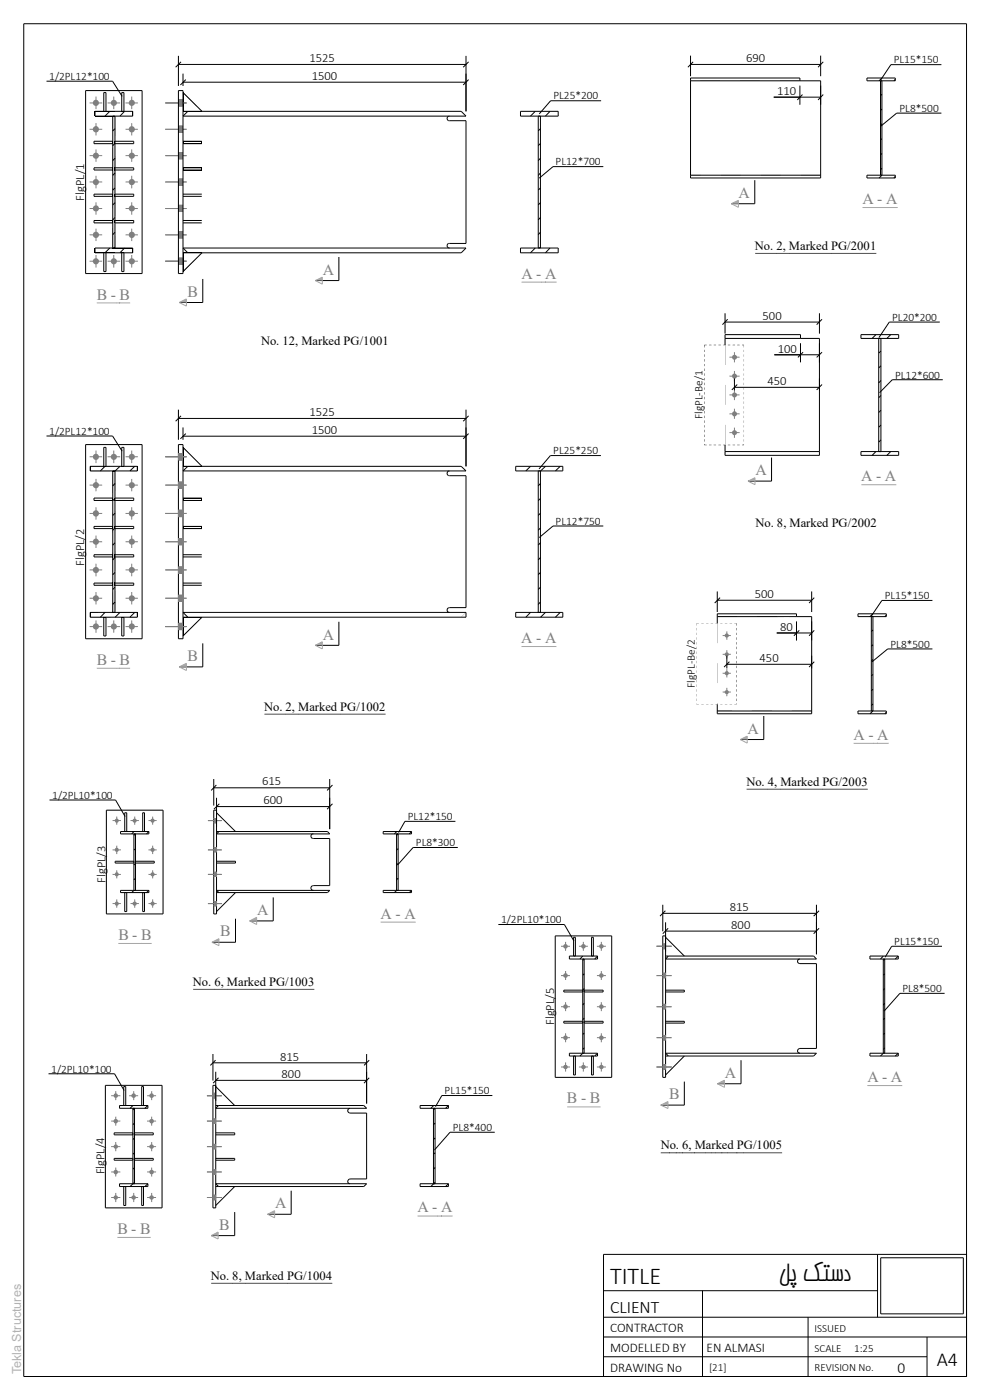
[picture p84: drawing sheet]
<svg xmlns="http://www.w3.org/2000/svg" width="210mm" height="297mm" viewBox="0 0 210 297" stroke-linecap="round" stroke-linejoin="round" font-family="sans-serif">
<defs><g id="words">
<g font-size="5.1">
<text x="129.4" y="272.4">TITLE</text>
<text x="165.1" y="271.7">لپ کتسد</text>
</g>
<text font-size="4.2" x="198.7" y="289.8">A4</text>
<text font-size="3.7" x="129.4" y="278.5">CLIENT</text>
<g font-size="3.3" fill="#7f7f7f">
<text x="156.7" y="42">A</text>
<text x="183" y="43.3">A - A</text>
<text x="68.5" y="58.3">A</text>
<text x="110.6" y="59.1">A - A</text>
<text x="20.5" y="63.5">B - B</text>
<text x="39.8" y="62.9">B</text>
<text x="160.2" y="100.8">A</text>
<text x="182.7" y="102.1">A - A</text>
<text x="68.5" y="135.7">A</text>
<text x="110.6" y="136.4">A - A</text>
<text x="20.5" y="141.1">B - B</text>
<text x="39.8" y="140.2">B</text>
<text x="158.6" y="155.7">A</text>
<text x="181.1" y="156.9">A - A</text>
<text x="54.5" y="194.1">A</text>
<text x="80.7" y="194.9">A - A</text>
<text x="25.1" y="199.4">B - B</text>
<text x="46.7" y="198.7">B</text>
<text x="141.9" y="233.2">B</text>
<text x="153.8" y="228.7">A</text>
<text x="184" y="229.5">A - A</text>
<text x="120.3" y="234.1">B - B</text>
<text x="58.3" y="256.4">A</text>
<text x="88.6" y="257.2">A - A</text>
<text x="24.9" y="261.7">B - B</text>
<text x="46.5" y="260.9">B</text>
</g>
<text font-size="3.3" x="190.4" y="291.3">0</text>
<g font-size="2.8">
<text x="129.4" y="286.8">MODELLED BY</text>
<text x="129.4" y="282.6">CONTRACTOR</text>
<text x="149.9" y="286.8">EN ALMASI</text>
<text x="129.4" y="291">DRAWING No</text>
</g>
<g font-size="2.7">
<text x="65.6" y="13.2">1525</text>
<text x="66.1" y="17">1500</text>
<text x="158.2" y="13.2">690</text>
<text x="164.8" y="20.1">110</text>
<text x="17.8" y="42.5" transform="rotate(-90 17.8 42.5)">FlgPL/1</text>
<text x="160.1" y="53">No. 2, Marked PG/2001</text>
<text x="161.8" y="67.8">500</text>
<text x="55.4" y="73.2">No. 12, Marked PG/1001</text>
<text x="165" y="74.8">100</text>
<text x="162.8" y="81.7">450</text>
<text x="65.6" y="88.3">1525</text>
<text x="66.1" y="92.1">1500</text>
<text x="160.3" y="111.8">No. 8, Marked PG/2002</text>
<text x="17.8" y="120" transform="rotate(-90 17.8 120)">FlgPL/2</text>
<text x="160.1" y="126.9">500</text>
<text x="165.5" y="133.8">80</text>
<text x="161.1" y="140.5">450</text>
<text x="56" y="150.7">No. 2, Marked PG/1002</text>
<text x="55.6" y="166.6">615</text>
<text x="158.3" y="166.7">No. 4, Marked PG/2003</text>
<text x="55.9" y="170.6">600</text>
<text x="22.4" y="187.3" transform="rotate(-90 22.4 187.3)">FlgPL/3</text>
<text x="154.8" y="193.3">815</text>
<text x="155.1" y="197">800</text>
<text x="40.9" y="209.1">No. 6, Marked PG/1003</text>
<text x="117.5" y="217.5" transform="rotate(-90 117.5 217.5)">FlgPL/5</text>
<text x="59.4" y="225">815</text>
<text x="59.7" y="228.7">800</text>
<text x="140.2" y="243.8">No. 6, Marked PG/1005</text>
<text x="22.1" y="249.1" transform="rotate(-90 22.1 249.1)">FlgPL/4</text>
<text x="44.7" y="271.5">No. 8, Marked PG/1004</text>
</g>
<text font-size="2.7" fill="#b2b2b2" x="4.5" y="291.5" transform="rotate(-90 4.5 291.5)">Tekla Structures</text>
<g font-size="2.4">
<text x="10.5" y="16.9">1/2PL12*100</text>
<text x="189.6" y="13.5">PL15*150</text>
<text x="117.4" y="21.1">PL25*200</text>
<text x="190.8" y="23.7">PL8*500</text>
<text x="117.9" y="35.1">PL12*700</text>
<text x="189.2" y="68.1">PL20*200</text>
<text x="189.9" y="80.3">PL12*600</text>
<text x="149" y="88.9" transform="rotate(-90 149 88.9)">FlgPL-Be/1</text>
<text x="10.5" y="92.2">1/2PL12*100</text>
<text x="117.3" y="96.4">PL25*250</text>
<text x="117.9" y="111.3">PL12*750</text>
<text x="187.7" y="127.1">PL15*150</text>
<text x="188.9" y="137.4">PL8*500</text>
<text x="147.4" y="145.9" transform="rotate(-90 147.4 145.9)">FlgPL-Be/2</text>
<text x="11.1" y="169.4">1/2PL10*100</text>
<text x="86.5" y="174">PL12*150</text>
<text x="88.2" y="179.5">PL8*300</text>
<text x="106.3" y="195.8">1/2PL10*100</text>
<text x="189.7" y="200.4">PL15*150</text>
<text x="191.4" y="210.5">PL8*500</text>
<text x="10.9" y="227.5">1/2PL10*100</text>
<text x="94.3" y="232.2">PL15*150</text>
<text x="96.1" y="239.9">PL8*400</text>
</g>
<g font-size="2.3">
<text x="172.8" y="286.7">SCALE</text>
<text x="172.8" y="282.5">ISSUED</text>
<text x="181.2" y="286.7">1:25</text>
<text x="150.4" y="290.9">[21]</text>
<text x="172.8" y="290.9">REVISION No.</text>
</g>
</g></defs>
<g fill="none" stroke="#000" stroke-width=".21">
<path d="M187.1 16.5l-.6 .6M187.1 20l-.3 .3M189.9 16.8l-.3 .3M23.3 23.6l-1 1M24.4 39.9l-.5 .4M24.4 36.7l-.5 .5M24.4 33.6l-.5 .5M24.4 30.4l-.5 .5M24.4 27.3l-.5 .5M26.4 23.6l-1 1M38.8 36.1h4M39.8 23.6h-1v-4l4 4"/>
<path d="M39.8 23.6h3M42.8 35.6h-4M95.3 24.6l-.4 .3v.4l.2 .3h3.7v26h-3.7l-.2 .3v.4l.4 .3M113.5 23.6l-1 1M114.6 39.9l-.4 .4M114.6 36.7l-.4 .5M114.6 33.6l-.4 .5M114.6 30.4l-.4 .5M114.6 27.3l-.4 .5M116.7 23.6l-1 1M187.1 37.2l-.6 .6M187.1 35.7l-.3 .3"/>
<path d="M187.1 32.6l-.3 .3M187.1 29.4l-.3 .3M187.1 26.2l-.3 .4M187.1 23.1l-.3 .3M189.9 37.4l-.3 .4M23.3 52.6l-1 1M24.4 52.4l-.2 .2M24.4 49.3l-.5 .5M24.4 46.1l-.5 .5M24.4 43l-.5 .5M26.4 52.6l-1 1M113.5 52.6l-1 1"/>
<path d="M114.6 52.4l-.2 .2M114.6 49.3l-.4 .5M114.6 46.1l-.4 .5M114.6 43l-.4 .5M116.7 52.6l-1 1M185.8 71l-.8 .8M186.9 77.6l-.5 .5M186.9 74.5l-.5 .4M188.9 71l-.8 .8M22.3 98.9l-1 1M25.4 98.9l-1 1M28.6 98.9l-1 1"/>
<path d="M112.5 98.9l-1 1M115.7 98.9l-1 1M118.8 98.9l-1 1M185.8 95.8l-.8 .8M186.9 93.3l-.5 .5M186.9 90.2l-.5 .4M186.9 87l-.5 .5M186.9 83.9l-.5 .5M186.9 80.7l-.5 .5M188.9 95.8l-.8 .8M24.4 118.3l-.5 .5M24.4 115.1l-.5 .6"/>
<path d="M24.4 112l-.5 .5M24.4 108.9l-.5 .4M24.4 105.7l-.5 .5M24.4 102.6l-.5 .5M114.6 118.3l-.4 .5M114.6 115.1l-.4 .6M114.6 112l-.4 .5M114.6 108.9l-.4 .4M114.6 105.7l-.4 .5M114.6 102.6l-.4 .5M22.3 129.9l-1 1M24.4 127.7l-.5 .5"/>
<path d="M24.4 124.6l-.5 .4M24.4 121.5l-.5 .4M25.4 129.9l-1 1M28.6 129.9l-1 1M112.5 129.9l-1 1M114.6 127.7l-.4 .5M114.6 124.6l-.4 .4M114.6 121.5l-.4 .4M115.7 129.9l-1 1M118.8 129.9l-1 1M185.2 139.9l-.4 .3M185.2 136.8l-.4 .3"/>
<path d="M185.2 133.6l-.4 .4M185.2 130.2l-.7 .6M188 130.5l-.3 .3M185.2 150.8l-.7 .6M185.2 149.3l-.4 .4M185.2 146.2l-.4 .4M185.2 143.1l-.4 .3M188 151.1l-.3 .3M28.4 176.4l-.5 .5M28.7 176.9l-.3 .3M31.6 176.4l-.5 .5M84.2 176.4l-.5 .5"/>
<path d="M84.5 176.9l-.4 .3M87.3 176.4l-.5 .5M28.4 188.9l-.5 .5M28.7 186.3l-.3 .3M28.7 183.2l-.3 .3M28.7 180l-.3 .3M31.6 188.9l-.5 .5M84.2 188.9l-.5 .5M84.5 186.3l-.4 .3M84.5 183.2l-.4 .3M84.5 180l-.4 .3M87.3 188.9l-.5 .5"/>
<path d="M123.6 202.8l-.6 .7M123.9 206.6l-.3 .3M123.9 203.5l-.3 .2M123.9 219.2l-.3 .3M123.9 216l-.3 .3M123.9 212.8l-.3 .4M123.9 209.7l-.3 .4M126.7 202.8l-.5 .7M187.4 202.8l-.6 .7M187.7 219.2l-.3 .3M187.7 216l-.3 .3M187.7 212.8l-.3 .4"/>
<path d="M187.7 209.7l-.3 .4M187.7 206.6l-.3 .3M187.7 203.5l-.3 .2M190.5 202.8l-.6 .7M28.2 234.5l-.6 .6M28.5 238.2l-.3 .4M28.5 235.1l-.3 .4M31.4 234.5l-.7 .6M92 234.5l-.6 .6M92.3 238.2l-.4 .4M92.3 235.1l-.4 .4M95.1 234.5l-.6 .6"/>
<path d="M123.6 223.4l-.6 .6M123.9 222.3l-.3 .3M126.7 223.4l-.5 .6M187.4 223.4l-.6 .6M187.7 222.3l-.3 .3M190.5 223.4l-.6 .6M28.5 250.8l-.9 .9M28.5 247.7l-.3 .3M28.5 244.6l-.3 .3M28.5 241.4l-.3 .3M31.4 251.1l-.7 .6M92.3 250.8l-.9 .9"/>
<path d="M92.3 247.7l-.4 .3M92.3 244.6l-.4 .3M92.3 241.4l-.4 .3M95.1 251.1l-.6 .6"/>
</g>
<path d="M38.8 35.6l.1 .5zM42.8 35.6v.5z" fill="#000"/>
<g fill="none" stroke="#7f7f7f" stroke-width=".21">
<path d="M35.1 21.8h4.5M35.1 27.4h4.5M35.1 33h4.5M35.1 38.6h4.5M37.8 22.5h1M37.8 21.2h1M37.8 28.1h1M37.8 26.8h1M37.8 33.7h1M37.8 32.4h1M37.8 39.3h1M37.8 38h1"/>
<path d="M35.1 44.2h4.5M35.1 49.8h4.5M35.1 55.4h4.5M37.8 44.9h1M37.8 43.6h1M37.8 50.5h1M37.8 49.1h1M37.8 56.1h1M37.8 54.8h1"/>
</g>
<g fill="#7f7f7f">
<path d="M37.8 21.2h1v1.3h-1z"/>
<path d="M37.8 26.8h1v1.3h-1z"/>
<path d="M37.8 32.4h1v1.3h-1z"/>
<path d="M37.8 38h1v1.3h-1z"/>
<path d="M37.8 43.6h1v1.3h-1z"/>
<path d="M37.8 49.1h1v1.4h-1z"/>
<path d="M37.8 54.8h1v1.3h-1z"/>
</g>
<path d="M38.8 19.6v4M38.8 23.6h4M39.8 23.6h58l1 1h-60z" fill="none" stroke="#000" stroke-width=".21"/>
<path d="M38.8 19.6l3 3z" fill="#000"/>
<path d="M35.1 21.8h4.5M37.8 22.5h1M37.8 21.2h1M35.1 55.4h4.5M37.8 56.1h1M37.8 54.8h1" fill="none" stroke="#7f7f7f" stroke-width=".21"/>
<g fill="#7f7f7f">
<path d="M37.8 21.2h1v1.3h-1z"/>
<path d="M37.8 54.8h1v1.3h-1z"/>
</g>
<g fill="none" stroke="#000" stroke-width=".21">
<path d="M37.8 19.2h1v38.8h-1zM38.8 30.5h4M38.8 30h4M38.8 53.6h59l1-1h-60l1 1M38.8 46.8h4M38.8 47.3h4M38.8 41.2h4M38.8 41.7h4M42.8 53.6l-4 4M38.8 99.9l1-1h58l1 1zM109.4 98.9h10v1h-10zM114.2 99.9v30"/>
<path d="M114.6 99.9v30M38.8 106.2h4M38.8 105.7h4M38.8 129.9h60v1h-59zM109.4 129.9h10v1h-10z"/>
</g>
<path d="M38.8 30l.1 .5zM42.8 30v.5zM41.8 54.6l-2.9 3.1zM38.8 105.7l.1 .5zM42.8 105.7v.5zM97.8 130.9l1-1z" fill="#000"/>
<path d="M35.1 96.9h4.5M37.8 97.6h1M37.8 96.3h1M35.1 132.9h4.5M37.8 133.6h1M37.8 132.2h1" fill="none" stroke="#7f7f7f" stroke-width=".21"/>
<g fill="#7f7f7f">
<path d="M37.8 96.3h1v1.3h-1z"/>
<path d="M37.8 132.2h1v1.4h-1z"/>
</g>
<g fill="none" stroke="#000" stroke-width=".21">
<path d="M37.8 94.3h1v41.2h-1zM38.8 94.9l4 4M38.8 98.9h1M38.8 98.9h4M95.3 99.9a.51 .51 0 0 0-.5 .5 .51 .51 0 0 0 .5 .5h3.5v28h-3.5a.51 .51 0 0 0-.5 .5 .51 .51 0 0 0 .5 .5M38.8 105.7h4M38.8 106.1h4M38.8 117.7h4M38.8 118.1h4M38.8 112.1l4 .1M38.8 111.7h4M38.8 130.9h4l-4 4"/>
<path d="M38.8 123.7h4M38.8 124.2h4"/>
</g>
<path d="M38.8 95l3 2.9zM38.8 111.7l.1 .4zM38.8 105.7l.1 .5zM42.8 111.7v.4zM42.8 105.7v.5zM38.8 134.9l3-3z" fill="#000"/>
<g fill="none" stroke="#7f7f7f" stroke-width=".21">
<path d="M35.1 96.9h4.5M37.8 97.6h1M37.8 96.3h1M35.1 102.9h4.5M35.1 108.9h4.5M35.1 114.9h4.5M37.8 103.6h1M37.8 102.3h1M37.8 109.6h1M37.8 108.2h1M37.8 115.6h1M37.8 114.3h1"/>
<path d="M35.1 120.9h4.5M35.1 126.9h4.5M35.1 132.9h4.5M37.8 121.6h1M37.8 120.3h1M37.8 127.6h1M37.8 126.3h1M37.8 133.6h1M37.8 132.2h1"/>
</g>
<g fill="#7f7f7f">
<path d="M37.8 96.3h1v1.3h-1z"/>
<path d="M37.8 102.3h1v1.3h-1z"/>
<path d="M37.8 108.2h1v1.4h-1z"/>
<path d="M37.8 114.3h1v1.3h-1z"/>
<path d="M37.8 120.3h1v1.3h-1z"/>
<path d="M37.8 126.3h1v1.3h-1z"/>
<path d="M37.8 132.2h1v1.4h-1z"/>
</g>
<path d="M110.4 23.6h8v1h-8zM114.2 24.6v28M114.6 24.6v28M110.4 52.6h8v1h-8zM23.9 105.7h-4v.5h4" fill="none" stroke="#000" stroke-width=".21"/>
<path d="M23.9 105.7l.1 .5z" fill="#000"/>
<circle cx="28" cy="96.9" r=".65" fill="#7f7f7f"/>
<path d="M26.6 96.9h2.7M27.9 95.6v2.7" fill="none" stroke="#7f7f7f" stroke-width=".21"/>
<circle cx="28" cy="102.9" r=".65" fill="#7f7f7f"/>
<path d="M26.6 102.9h2.7M27.9 101.6v2.6" fill="none" stroke="#7f7f7f" stroke-width=".21"/>
<circle cx="28" cy="108.9" r=".66" fill="#7f7f7f"/>
<path d="M26.6 108.9h2.7M27.9 107.6v2.6" fill="none" stroke="#7f7f7f" stroke-width=".21"/>
<circle cx="28" cy="114.9" r=".65" fill="#7f7f7f"/>
<path d="M26.6 114.9h2.7M27.9 113.6v2.6" fill="none" stroke="#7f7f7f" stroke-width=".21"/>
<circle cx="28" cy="120.9" r=".65" fill="#7f7f7f"/>
<path d="M27.9 119.6v2.7M26.6 120.9h2.7" fill="none" stroke="#7f7f7f" stroke-width=".21"/>
<circle cx="28" cy="126.9" r=".65" fill="#7f7f7f"/>
<path d="M26.6 126.9h2.7M27.9 125.6v2.6" fill="none" stroke="#7f7f7f" stroke-width=".21"/>
<circle cx="28" cy="132.9" r=".65" fill="#7f7f7f"/>
<path d="M26.6 132.9h2.7M27.9 131.6v2.6" fill="none" stroke="#7f7f7f" stroke-width=".21"/>
<circle cx="20.3" cy="96.9" r=".66" fill="#7f7f7f"/>
<path d="M19 96.9h2.7M20.4 95.6v2.7" fill="none" stroke="#7f7f7f" stroke-width=".21"/>
<circle cx="20.3" cy="102.9" r=".66" fill="#7f7f7f"/>
<path d="M19 102.9h2.7M20.4 101.6v2.6" fill="none" stroke="#7f7f7f" stroke-width=".21"/>
<circle cx="20.4" cy="108.9" r=".67" fill="#7f7f7f"/>
<path d="M19 108.9h2.7M20.4 107.6v2.6" fill="none" stroke="#7f7f7f" stroke-width=".21"/>
<circle cx="20.3" cy="114.9" r=".66" fill="#7f7f7f"/>
<path d="M19 114.9h2.7M20.4 113.6v2.6" fill="none" stroke="#7f7f7f" stroke-width=".21"/>
<circle cx="20.3" cy="120.9" r=".66" fill="#7f7f7f"/>
<path d="M20.4 119.6v2.7M19 120.9h2.7" fill="none" stroke="#7f7f7f" stroke-width=".21"/>
<circle cx="20.3" cy="126.9" r=".66" fill="#7f7f7f"/>
<path d="M19 126.9h2.7M20.4 125.6v2.6" fill="none" stroke="#7f7f7f" stroke-width=".21"/>
<circle cx="20.3" cy="132.9" r=".66" fill="#7f7f7f"/>
<path d="M19 132.9h2.7M20.4 131.6v2.6" fill="none" stroke="#7f7f7f" stroke-width=".21"/>
<g fill="#000">
<path d="M19.1 98.9l.1 1zM25.8 98.9h.5zM29.1 98.9l.1 1zM24.3 105.7l.1 .5zM24.3 111.7l.1 .4zM19.1 129.9l.1 1zM22 130.9h.5zM23.9 123.7l.1 .5zM24.3 123.7l.1 .5zM29.1 129.9l.1 1z"/>
<path d="M19.1 98.9h4.3zM27.6 98.9h1.5z"/>
<path d="M19.1 99.9h4.3zM27.6 99.9h1.5z"/>
<path d="M19.1 130.9h4.3zM27.6 130.9h1.5z"/>
<path d="M24.9 129.9l4.2 .1zM19.1 129.9l1.6 .1z"/>
</g>
<path d="M19.1 98.9h10v1h-10zM25.8 98.9v-4h.5v4M24.4 105.7h4v.5h-4M24.4 111.7h4v.4h-4M19.1 129.9h10v1h-10zM22 130.9v4h.5v-4M23.9 123.7h-4v.5h4M24.4 123.7h4v.5h-4" fill="none" stroke="#000" stroke-width=".21"/>
<circle cx="24.1" cy="96.9" r=".65" fill="#7f7f7f"/>
<path d="M22.8 96.9h2.7M24.1 95.6v2.7" fill="none" stroke="#7f7f7f" stroke-width=".21"/>
<circle cx="24.1" cy="132.9" r=".65" fill="#7f7f7f"/>
<path d="M22.8 132.9h2.7M24.1 131.6v2.6" fill="none" stroke="#7f7f7f" stroke-width=".21"/>
<g fill="none" stroke="#000" stroke-width=".21">
<path d="M18.2 19.2h11.9v38.8h-11.9zM20.2 23.6h8v1h-8zM20.2 23.6h4.2M20.2 24.6h4.2M23.9 30h-4v.5h4M23.9 35.6h-4v.5h4M20.2 52.6h8v1h-8zM23.9 52.6h4.3M24.4 41.2h4v.5h-4M18.2 94.3h11.9v41.2h-11.9zM22 98.9v-4h.5v4M23.9 99.9h.5v30h-.5z"/>
<path d="M23.9 111.7h-4v.4h4M23.9 117.7h-4v.4h4M24.4 117.7h4v.4h-4M25.8 130.9v4h.5v-4"/>
</g>
<g fill="#000">
<path d="M20.1 23.6l.1 1zM23.9 35.6l.1 .5zM23.9 30l.1 .5zM28.1 23.6l.1 1zM20.1 52.6l.1 1zM24.3 41.2l.1 .5zM28.1 52.6l.1 1zM22 98.9h.5zM23.9 99.9h.5zM23.9 117.7l.1 .4zM23.9 111.7l.1 .4zM24.3 117.7l.1 .4z"/>
<path d="M23.9 129.9l.5 .1zM25.8 130.9h.5z"/>
<path d="M24.4 99.9v4.2zM24.4 108.4v4.2zM24.4 116.8v4.3zM24.4 125.3v4.2z"/>
<path d="M23.9 125.7v4.2zM23.9 117.2v4.3zM23.9 108.8v4.2zM23.9 100.3v4.2z"/>
</g>
<circle cx="28" cy="21.8" r=".65" fill="#7f7f7f"/>
<path d="M26.6 21.8h2.7M27.9 20.5v2.7" fill="none" stroke="#7f7f7f" stroke-width=".21"/>
<circle cx="28" cy="27.4" r=".66" fill="#7f7f7f"/>
<path d="M26.6 27.4h2.7M27.9 26.1v2.6" fill="none" stroke="#7f7f7f" stroke-width=".21"/>
<circle cx="28" cy="33" r=".65" fill="#7f7f7f"/>
<path d="M26.6 33h2.7M27.9 31.7v2.6" fill="none" stroke="#7f7f7f" stroke-width=".21"/>
<circle cx="28" cy="38.6" r=".65" fill="#7f7f7f"/>
<path d="M26.6 38.6h2.7M27.9 37.3v2.7" fill="none" stroke="#7f7f7f" stroke-width=".21"/>
<circle cx="28" cy="44.2" r=".65" fill="#7f7f7f"/>
<path d="M26.6 44.2h2.7M27.9 42.9v2.6" fill="none" stroke="#7f7f7f" stroke-width=".21"/>
<circle cx="28" cy="49.8" r=".66" fill="#7f7f7f"/>
<path d="M26.6 49.8h2.7M27.9 48.5v2.6" fill="none" stroke="#7f7f7f" stroke-width=".21"/>
<circle cx="28" cy="55.4" r=".65" fill="#7f7f7f"/>
<path d="M26.6 55.4h2.7M27.9 54.1v2.7" fill="none" stroke="#7f7f7f" stroke-width=".21"/>
<circle cx="20.3" cy="21.8" r=".66" fill="#7f7f7f"/>
<path d="M19 21.8h2.7M20.4 20.5v2.7" fill="none" stroke="#7f7f7f" stroke-width=".21"/>
<circle cx="20.4" cy="27.4" r=".67" fill="#7f7f7f"/>
<path d="M19 27.4h2.7M20.4 26.1v2.6" fill="none" stroke="#7f7f7f" stroke-width=".21"/>
<circle cx="20.3" cy="33" r=".66" fill="#7f7f7f"/>
<path d="M19 33h2.7M20.4 31.7v2.6" fill="none" stroke="#7f7f7f" stroke-width=".21"/>
<circle cx="20.3" cy="38.6" r=".66" fill="#7f7f7f"/>
<path d="M19 38.6h2.7M20.4 37.3v2.7" fill="none" stroke="#7f7f7f" stroke-width=".21"/>
<circle cx="20.3" cy="44.2" r=".66" fill="#7f7f7f"/>
<path d="M19 44.2h2.7M20.4 42.9v2.6" fill="none" stroke="#7f7f7f" stroke-width=".21"/>
<circle cx="20.4" cy="49.8" r=".67" fill="#7f7f7f"/>
<path d="M19 49.8h2.7M20.4 48.5v2.6" fill="none" stroke="#7f7f7f" stroke-width=".21"/>
<circle cx="20.3" cy="55.4" r=".66" fill="#7f7f7f"/>
<path d="M19 55.4h2.7M20.4 54.1v2.7" fill="none" stroke="#7f7f7f" stroke-width=".21"/>
<path d="M22 23.6v-4h.5v4M23.9 24.6h.5v28h-.5zM24.4 30h4v.5h-4M24.4 35.6h4v.5h-4M23.9 41.2h-4v.5h4M25.8 53.6v4h.5v-4" fill="none" stroke="#000" stroke-width=".21"/>
<g fill="#000">
<path d="M22 23.6l.5 .1zM23.9 24.6h.5zM24.3 30l.1 .5zM24.3 35.6l.1 .5zM23.9 41.2l.1 .5zM23.9 52.6l.5 .1zM25.8 53.6h.5z"/>
<path d="M24.4 24.6v4.3zM24.4 33.1v4.2zM24.4 41.6v4.2zM24.4 50v2.6z"/>
<path d="M23.9 48.4v4.2zM23.9 39.9v4.3zM23.9 31.5v4.2zM23.9 24.6v2.6z"/>
</g>
<circle cx="24.1" cy="21.8" r=".65" fill="#7f7f7f"/>
<path d="M22.8 21.8h2.7M24.1 20.5v2.7" fill="none" stroke="#7f7f7f" stroke-width=".21"/>
<circle cx="24.1" cy="55.4" r=".65" fill="#7f7f7f"/>
<path d="M22.8 55.4h2.7M24.1 54.1v2.7" fill="none" stroke="#7f7f7f" stroke-width=".21"/>
<path d="M25.8 23.6v-4h.5v4M22 53.6v4h.5v-4M23.9 46.8h-4v.5h4M24.4 46.8h4v.5h-4M153.8 71.8v1.4M169.8 71.8h4v24.8h-20v-2.2M153.8 95.8h20" fill="none" stroke="#000" stroke-width=".21"/>
<g fill="#000">
<path d="M25.8 23.6l.5 .1zM22 53.6h.5zM23.9 46.8l.1 .5zM24.3 46.8l.1 .5z"/>
<path d="M149.4 73.1l.5 .1zM150.4 73.1l.5 .1zM151.4 73.1l.5 .1zM152.4 73.1l.5 .1zM153.4 73.1l.5 .1zM154.4 73.1l.5 .1zM155.4 73.1l.5 .1zM156.4 73.1l.5 .1zM157.4 73.1l.4 .1z"/>
<path d="M149.4 73.2v.5zM149.4 74.2v.5zM149.4 75.2v.5zM149.4 76.2v.5zM149.4 77.2v.5zM149.4 78.2v.5zM149.4 79.2v.5zM149.4 80.2v.5zM149.4 81.2v.5zM149.4 82.2v.5zM149.4 83.2v.5zM149.4 84.2v.5zM149.4 85.2v.5zM149.4 86.2v.5zM149.4 87.2v.5zM149.4 88.2v.5zM149.4 89.2v.5zM149.4 90.2v.5zM149.4 91.2v.5zM149.4 92.2v.5zM149.4 93.2v.5zM149.4 94.2v.2z"/>
<path d="M153.8 71.8h4.2zM162.3 71.8h4.2z"/>
<path d="M153.8 73.2v4.2zM153.8 81.7v4.2zM153.8 90.1v4.3z"/>
<path d="M157.8 73.2v.5zM157.8 74.2v.5zM157.8 75.2v.5zM157.8 76.2v.5zM157.8 77.2v.5zM157.8 78.2v.5zM157.8 79.2v.5zM157.8 80.2v.5zM157.8 81.2v.5zM157.8 82.2v.5zM157.8 83.2v.5zM157.8 84.2v.5zM157.8 85.2v.5zM157.8 86.2v.5zM157.8 87.2v.5zM157.8 88.2v.5zM157.8 89.2v.5zM157.8 90.2v.5zM157.8 91.2v.5zM157.8 92.2v.5zM157.8 93.2v.5zM157.8 94.2v.2z"/>
<path d="M149.4 94.4h.5zM150.4 94.4h.5zM151.4 94.4h.5zM152.4 94.4h.5zM153.4 94.4h.5zM154.4 94.4h.5zM155.4 94.4h.5zM156.4 94.4h.5zM157.4 94.4h.4z"/>
<path d="M169.6 95.8h4.2zM161.1 95.8h4.3zM153.8 95.8h3.1z"/>
</g>
<circle cx="155.8" cy="75.8" r=".52" fill="#7f7f7f"/>
<path d="M154.7 75.8h2.2M155.8 74.7v2.2" fill="none" stroke="#7f7f7f" stroke-width=".21"/>
<circle cx="155.8" cy="79.8" r=".53" fill="#7f7f7f"/>
<path d="M154.7 79.8h2.2M155.8 78.7v2.2" fill="none" stroke="#7f7f7f" stroke-width=".21"/>
<circle cx="155.8" cy="83.8" r=".52" fill="#7f7f7f"/>
<path d="M154.7 83.8h2.2M155.8 82.7v2.2" fill="none" stroke="#7f7f7f" stroke-width=".21"/>
<circle cx="155.8" cy="87.8" r=".53" fill="#7f7f7f"/>
<path d="M154.7 87.8h2.2M155.8 86.7v2.2" fill="none" stroke="#7f7f7f" stroke-width=".21"/>
<circle cx="155.8" cy="91.8" r=".52" fill="#7f7f7f"/>
<path d="M154.7 91.8h2.2M155.8 90.7v2.2M44.1 174.1h2.9M45.3 173.6h.6M45.3 174.5h.6M44.1 191.7h2.9M45.3 191.3h.6M45.3 192.1h.6" fill="none" stroke="#7f7f7f" stroke-width=".21"/>
<path d="M153.8 71h16v.8h-16zM45.3 171.9h.6v22h-.6zM45.9 176.9l.5-.5h23.1l.4 .5zM66.3 176.9l-.4 .5 .4 .4 3.6 .1v10h-3.4a.51 .51 0 0 0-.6 .5 .51 .51 0 0 0 .6 .5M45.9 189.4h23.6l.4-.5h-24l.5 .5M50 189.4l-4.1 4" fill="none" stroke="#000" stroke-width=".21"/>
<g fill="#7f7f7f">
<path d="M45.3 191.3h.6v.8h-.6z"/>
<path d="M45.3 173.6h.6v.9h-.6z"/>
</g>
<path d="M45.9 176.4h.5M45.9 172.4l4.1 4M45.9 182.7h4.1v.4h-4.1" fill="none" stroke="#000" stroke-width=".21"/>
<path d="M44.1 174.1h2.9M45.3 179.8h.6M45.3 173.6h.6M45.3 174.5h.6M44.1 191.7h2.9M44.1 185.5h2.9M44.1 180.3h2.9M45.3 191.3h.6M45.3 192.1h.6M45.3 185h.6M45.3 185.9h.6M45.3 180.7h.6" fill="none" stroke="#7f7f7f" stroke-width=".21"/>
<g fill="#7f7f7f">
<path d="M45.3 191.3h.6v.8h-.6z"/>
<path d="M45.3 185h.6v.9h-.6z"/>
<path d="M45.3 179.8h.6v.9h-.6z"/>
<path d="M45.3 173.6h.6v.9h-.6z"/>
</g>
<path d="M22.6 171.9h12v22h-12zM25.6 176.4h6v.5h-6zM26.5 176.4v-4h.4v4M28.4 176.9v12M28.7 176.9v12M30.3 176.4v-4h.3v4M25.6 188.9h6v.5h-6zM26.5 189.4v4h.4v-4M28.4 182.7h-4v.4h4M28.7 182.7h4v.4h-4M30.3 189.4v4h.3v-4" fill="none" stroke="#000" stroke-width=".21"/>
<circle cx="24.8" cy="191.7" r=".44" fill="#7f7f7f"/>
<path d="M23.9 191.7h1.8M24.8 190.8v1.8" fill="none" stroke="#7f7f7f" stroke-width=".21"/>
<circle cx="24.8" cy="185.5" r=".43" fill="#7f7f7f"/>
<path d="M23.9 185.5h1.8M24.8 184.6v1.7" fill="none" stroke="#7f7f7f" stroke-width=".21"/>
<circle cx="24.8" cy="180.3" r=".43" fill="#7f7f7f"/>
<path d="M24.8 179.4v1.8M23.9 180.3h1.8" fill="none" stroke="#7f7f7f" stroke-width=".21"/>
<circle cx="24.8" cy="174.1" r=".43" fill="#7f7f7f"/>
<path d="M23.9 174.1h1.8M24.8 173.2v1.8" fill="none" stroke="#7f7f7f" stroke-width=".21"/>
<circle cx="32.4" cy="191.7" r=".44" fill="#7f7f7f"/>
<path d="M31.5 191.7h1.7M32.4 190.8v1.8" fill="none" stroke="#7f7f7f" stroke-width=".21"/>
<circle cx="32.4" cy="185.5" r=".44" fill="#7f7f7f"/>
<path d="M31.5 185.5h1.7M32.4 184.6v1.7" fill="none" stroke="#7f7f7f" stroke-width=".21"/>
<circle cx="32.4" cy="180.3" r=".44" fill="#7f7f7f"/>
<path d="M32.4 179.4v1.8M31.5 180.3h1.7" fill="none" stroke="#7f7f7f" stroke-width=".21"/>
<circle cx="32.4" cy="174.1" r=".44" fill="#7f7f7f"/>
<path d="M31.5 174.1h1.7M32.4 173.2v1.8" fill="none" stroke="#7f7f7f" stroke-width=".21"/>
<circle cx="28.6" cy="191.7" r=".44" fill="#7f7f7f"/>
<path d="M27.7 191.7h1.8M28.6 190.8v1.8" fill="none" stroke="#7f7f7f" stroke-width=".21"/>
<circle cx="28.6" cy="174.1" r=".44" fill="#7f7f7f"/>
<path d="M27.7 174.1h1.8M28.6 173.2v1.8" fill="none" stroke="#7f7f7f" stroke-width=".21"/>
<path d="M152.1 130.8h20.1v20.6h-20.1v-2M169 130.8v-.6h-16.9v2M152.1 150.8h20.1" fill="none" stroke="#000" stroke-width=".21"/>
<g fill="#000">
<path d="M152.1 130.8h4.3zM160.6 130.8h4.2z"/>
<path d="M152.1 132.2l.1 4.2zM152.1 140.7l.1 4.2zM152.1 149.1l.1 .3z"/>
<path d="M167.9 150.8h4.3zM159.5 150.8h4.2zM152.1 150.8h3.1z"/>
</g>
<circle cx="154.2" cy="134.8" r=".45" fill="#7f7f7f"/>
<path d="M153.3 134.8h1.7M154.2 133.9v1.8" fill="none" stroke="#7f7f7f" stroke-width=".21"/>
<circle cx="154.2" cy="138.8" r=".44" fill="#7f7f7f"/>
<path d="M153.3 138.8h1.7M154.2 137.9v1.8" fill="none" stroke="#7f7f7f" stroke-width=".21"/>
<circle cx="154.2" cy="142.8" r=".45" fill="#7f7f7f"/>
<path d="M153.3 142.8h1.7M154.2 141.9v1.8" fill="none" stroke="#7f7f7f" stroke-width=".21"/>
<circle cx="154.2" cy="146.8" r=".44" fill="#7f7f7f"/>
<path d="M153.3 146.8h1.7M154.2 145.9v1.8M43.9 232.4h3.1M45.2 231.9h.6M45.2 232.9h.6M43.9 254h3.1M45.2 253.6h.6M45.2 254.5h.6" fill="none" stroke="#7f7f7f" stroke-width=".21"/>
<g fill="#000">
<path d="M147.8 132.2h.5zM148.8 132.2h.5zM149.8 132.2h.5zM150.7 132.2h.6zM151.8 132.2h.5zM152.8 132.2h.4zM153.8 132.2h.5zM154.8 132.2h.5zM155.7 132.2h.5z"/>
<path d="M147.7 132.2l.1 .5zM147.7 133.2l.1 .5zM147.7 134.2l.1 .5zM147.7 135.2l.1 .5zM147.7 136.2l.1 .5zM147.7 137.2l.1 .5zM147.7 138.2l.1 .5zM147.7 139.2l.1 .5zM147.7 140.2l.1 .5zM147.7 141.2l.1 .5zM147.7 142.2l.1 .5zM147.7 143.2l.1 .5zM147.7 144.2l.1 .5zM147.7 145.2l.1 .5zM147.7 146.2l.1 .5zM147.7 147.2l.1 .5zM147.7 148.2l.1 .5zM147.7 149.2l.1 .2z"/>
<path d="M156.1 132.2l.1 .5zM156.1 133.2l.1 .5zM156.1 134.2l.1 .5zM156.1 135.2l.1 .5zM156.1 136.2l.1 .5zM156.1 137.2l.1 .5zM156.1 138.2l.1 .5zM156.1 139.2l.1 .5zM156.1 140.2l.1 .5zM156.1 141.2l.1 .5zM156.1 142.2l.1 .5zM156.1 143.2l.1 .5zM156.1 144.2l.1 .5zM156.1 145.2l.1 .5zM156.1 146.2l.1 .5zM156.1 147.2l.1 .5zM156.1 148.2l.1 .5zM156.1 149.2l.1 .2z"/>
<path d="M147.8 149.4h.5zM148.8 149.4h.5zM149.8 149.4h.5zM150.7 149.4h.6zM151.8 149.4h.5zM152.8 149.4h.4zM153.8 149.4h.5zM154.8 149.4h.5zM155.7 149.4h.5z"/>
</g>
<g fill="none" stroke="#000" stroke-width=".21">
<path d="M182 130.2h6v.6h-6zM184.8 130.8v20M185.2 130.8v20M182 150.8h6v.6h-6zM81.3 176.4h6v.5h-6zM84.1 176.9v12M84.5 176.9v12M81.3 188.9h6v.5h-6zM45.2 230.2h.6v26h-.6zM45.8 234.5h31.4l.6 .6h-32l.6-.6M45.8 230.5l4 4M74.3 235.1a.51 .51 0 0 0-.5 .5 .51 .51 0 0 0 .5 .5h3.5v14h-3.5a.51 .51 0 0 0-.5 .5 .51 .51 0 0 0 .5 .5"/>
<path d="M45.8 251.7h31.4l.6-.6h-32l.6 .6M45.8 245.7h4v.4h-4M45.8 240.3h4v.4h-4M49.8 251.7l-4 4"/>
</g>
<g fill="#7f7f7f">
<path d="M45.2 253.6h.6v.9h-.6z"/>
<path d="M45.2 231.9h.6v1h-.6z"/>
</g>
<g fill="none" stroke="#7f7f7f" stroke-width=".21">
<path d="M43.9 237.8h3.1M43.9 232.4h3.1M45.2 237.4h.6M45.2 238.3h.6M45.2 231.9h.6M45.2 232.9h.6M43.9 254h3.1M43.9 248.6h3.1M43.9 243.2h3.1M45.2 253.6h.6M45.2 254.5h.6M45.2 248.2h.6"/>
<path d="M45.2 249.1h.6M45.2 242.8h.6M45.2 243.7h.6"/>
</g>
<g fill="#7f7f7f">
<path d="M45.2 253.6h.6v.9h-.6z"/>
<path d="M45.2 248.2h.6v.9h-.6z"/>
<path d="M45.2 242.8h.6v.9h-.6z"/>
<path d="M45.2 237.4h.6v.9h-.6z"/>
<path d="M45.2 231.9h.6v1h-.6z"/>
</g>
<g fill="none" stroke="#000" stroke-width=".21">
<path d="M22.4 230.2h12v26h-12zM25.4 234.5h6v.6h-6zM26.2 234.5v-4h.5v4M28.2 235.1v16M28.5 235.1v16M30.1 234.5v-4h.3v4M25.4 251.1h6v.6h-6zM26.2 251.7v4h.5v-4M28.2 245.7h-4v.4h4M28.2 240.3h-4v.4h4M28.5 245.7h4v.4h-4M28.5 240.3h4v.4h-4"/>
<path d="M30.1 251.7v4h.3v-4"/>
</g>
<circle cx="28.4" cy="254" r=".47" fill="#7f7f7f"/>
<path d="M27.4 254h1.9M28.4 253.1v1.9" fill="none" stroke="#7f7f7f" stroke-width=".21"/>
<circle cx="28.3" cy="232.4" r=".48" fill="#7f7f7f"/>
<path d="M27.4 232.4h1.9M28.4 231.5v1.9" fill="none" stroke="#7f7f7f" stroke-width=".21"/>
<circle cx="24.6" cy="254" r=".46" fill="#7f7f7f"/>
<path d="M23.6 254h1.9M24.6 253.1v1.9" fill="none" stroke="#7f7f7f" stroke-width=".21"/>
<circle cx="24.5" cy="248.6" r=".48" fill="#7f7f7f"/>
<path d="M23.6 248.6h1.9M24.6 247.7v1.9" fill="none" stroke="#7f7f7f" stroke-width=".21"/>
<circle cx="24.6" cy="243.2" r=".46" fill="#7f7f7f"/>
<path d="M23.6 243.2h1.9M24.6 242.3v1.9" fill="none" stroke="#7f7f7f" stroke-width=".21"/>
<circle cx="24.5" cy="237.9" r=".48" fill="#7f7f7f"/>
<path d="M23.6 237.8h1.9M24.6 236.9v1.9" fill="none" stroke="#7f7f7f" stroke-width=".21"/>
<circle cx="24.5" cy="232.4" r=".47" fill="#7f7f7f"/>
<path d="M23.6 232.4h1.9M24.6 231.5v1.9" fill="none" stroke="#7f7f7f" stroke-width=".21"/>
<circle cx="32.2" cy="254" r=".48" fill="#7f7f7f"/>
<path d="M31.2 254h1.9M32.2 253.1v1.9" fill="none" stroke="#7f7f7f" stroke-width=".21"/>
<circle cx="32.2" cy="248.6" r=".49" fill="#7f7f7f"/>
<path d="M31.2 248.6h1.9M32.2 247.7v1.9" fill="none" stroke="#7f7f7f" stroke-width=".21"/>
<circle cx="32.2" cy="243.2" r=".48" fill="#7f7f7f"/>
<path d="M31.2 243.2h1.9M32.2 242.3v1.9" fill="none" stroke="#7f7f7f" stroke-width=".21"/>
<circle cx="32.2" cy="237.8" r=".49" fill="#7f7f7f"/>
<path d="M31.2 237.8h1.9M32.2 236.9v1.9" fill="none" stroke="#7f7f7f" stroke-width=".21"/>
<circle cx="32.2" cy="232.4" r=".49" fill="#7f7f7f"/>
<path d="M139.3 200.7h3.2M140.6 200.3h.6M140.6 201.2h.6M31.2 232.4h1.9M32.2 231.5v1.9M139.3 226.4h3.2M140.6 225.9h.6M140.6 226.8h.6" fill="none" stroke="#7f7f7f" stroke-width=".21"/>
<path d="M141.2 198.8l4 4M141.2 202.8h.6M89.1 234.5h6v.6h-6zM91.9 235.1v16M92.3 235.1v16M89.1 251.1h6v.6h-6z" fill="none" stroke="#000" stroke-width=".21"/>
<g fill="#7f7f7f">
<path d="M140.6 225.9h.6v.9h-.6z"/>
<path d="M140.6 200.3h.6v.9h-.6z"/>
</g>
<path d="M140.6 198.5h.6v30.1h-.6zM141.2 216.7h4v.3h-4M141.2 210.1h4v.3h-4M141.8 202.8h30.8l.6 .7h-32zM169.5 203.5l-.3 .2a.48 .48 0 0 0 .5 .7h3.5v18h-3.5a.51 .51 0 0 0-.5 .5 .51 .51 0 0 0 .5 .5M141.2 224h31.4l.6-.6h-32l.6 .6M145.2 224l-4 4" fill="none" stroke="#000" stroke-width=".21"/>
<g fill="none" stroke="#7f7f7f" stroke-width=".21">
<path d="M139.3 213.6h3.2M139.3 207h3.2M139.3 200.7h3.2M140.6 219.7h.6M140.6 213.1h.6M140.6 214h.6M140.6 206.5h.6M140.6 207.4h.6M140.6 200.3h.6M140.6 201.2h.6M139.3 226.4h3.2M139.3 220.1h3.2"/>
<path d="M140.6 225.9h.6M140.6 226.8h.6M140.6 220.6h.6"/>
</g>
<g fill="#7f7f7f">
<path d="M140.6 225.9h.6v.9h-.6z"/>
<path d="M140.6 219.7h.6v.9h-.6z"/>
<path d="M140.6 213.1h.6v.9h-.6z"/>
<path d="M140.6 206.5h.6v.9h-.6z"/>
<path d="M140.6 200.3h.6v.9h-.6z"/>
</g>
<g fill="none" stroke="#000" stroke-width=".21">
<path d="M117.8 198.5h12v30.1h-12zM120.8 202.8h5.9v.7h-5.9zM121.7 202.8v-4h.3v4M123.6 203.5v19.9M123.6 216.7h-4v.3h4M123.6 210.1h-4v.3h4M123.9 203.5v19.9M123.9 216.7h4v.3h-4M123.9 210.1h4v.3h-4M125.5 202.8v-4h.4v4M120.8 223.4h5.9v.6h-5.9zM121.7 224v4h.3v-4"/>
<path d="M125.5 224v4h.4v-4"/>
</g>
<circle cx="120" cy="226.3" r=".48" fill="#7f7f7f"/>
<path d="M119 226.4h1.9M120 225.4v1.9" fill="none" stroke="#7f7f7f" stroke-width=".21"/>
<circle cx="120" cy="220.1" r=".49" fill="#7f7f7f"/>
<path d="M120 219.2v1.9M119 220.1h1.9" fill="none" stroke="#7f7f7f" stroke-width=".21"/>
<circle cx="120" cy="213.5" r=".49" fill="#7f7f7f"/>
<path d="M119 213.6h1.9M120 212.6v1.9" fill="none" stroke="#7f7f7f" stroke-width=".21"/>
<circle cx="120" cy="206.9" r=".49" fill="#7f7f7f"/>
<path d="M119 207h1.9M120 206v1.9" fill="none" stroke="#7f7f7f" stroke-width=".21"/>
<circle cx="120" cy="200.8" r=".49" fill="#7f7f7f"/>
<path d="M120 199.8v1.9M119 200.7h1.9" fill="none" stroke="#7f7f7f" stroke-width=".21"/>
<circle cx="127.6" cy="226.3" r=".48" fill="#7f7f7f"/>
<path d="M126.6 226.4h1.9M127.6 225.4v1.9" fill="none" stroke="#7f7f7f" stroke-width=".21"/>
<circle cx="127.6" cy="220.2" r=".49" fill="#7f7f7f"/>
<path d="M127.6 219.2v1.9M126.6 220.1h1.9" fill="none" stroke="#7f7f7f" stroke-width=".21"/>
<circle cx="127.6" cy="213.5" r=".49" fill="#7f7f7f"/>
<path d="M126.6 213.6h1.9M127.6 212.6v1.9" fill="none" stroke="#7f7f7f" stroke-width=".21"/>
<circle cx="127.6" cy="206.9" r=".49" fill="#7f7f7f"/>
<path d="M126.6 207h1.9M127.6 206v1.9" fill="none" stroke="#7f7f7f" stroke-width=".21"/>
<circle cx="127.6" cy="200.8" r=".49" fill="#7f7f7f"/>
<path d="M127.6 199.8v1.9M126.6 200.7h1.9" fill="none" stroke="#7f7f7f" stroke-width=".21"/>
<circle cx="123.8" cy="226.3" r=".48" fill="#7f7f7f"/>
<path d="M122.8 226.4h1.9M123.7 225.4v1.9" fill="none" stroke="#7f7f7f" stroke-width=".21"/>
<circle cx="123.8" cy="200.8" r=".49" fill="#7f7f7f"/>
<path d="M123.7 199.8v1.9M122.8 200.7h1.9" fill="none" stroke="#7f7f7f" stroke-width=".21"/>
<g fill="none" stroke="#000" stroke-width=".21">
<path d="M23.9 17.2l2 3.2M37.8 13.7h61M37.8 11.8v6.4M38.4 13.1l-1.1 1.2M98.8 11.8v11.8M99.4 13.1l-1.1 1.2M146.5 17.1h27.6v20.7h-27.6v-21.3h23.2v.6M183.9 16.5h6v.6h-6zM186.8 17.1v20.1M187.1 17.1v20.1M189 13.7l-2.2 3.3M116.8 21.4l-2.4 2.8"/>
<path d="M117.3 35.3l-2.9 2.5M146.5 37.2h27.6M160.1 38.2v5h-5M183.9 37.2h6v.6h-6zM190.2 24l-3.3 2.8M43 59.2v5h-5M71.9 54.5v5h-5M182.6 71h8v.8h-8zM186.4 71.8v24M186.9 71.8v24M188.6 68.3l-2.2 3.3M23.9 92.5l2 3.2"/>
<path d="M116.8 96.6l-2.5 2.9M163.7 97.1v5h-5M182.6 95.8h8v.8h-8zM189.3 80.6l-2.7 2.7M117.3 111.6l-2.9 2.4M43 136.5v5h-5M71.9 131.9v5h-5M187.1 127.4l-2.3 3.3M188.3 137.7l-3.3 2.7M162 151.9v5h-5M24.5 169.7l2 3.5M85.9 174.2l-1.4 2.4"/>
<path d="M87.6 179.8l-3.3 3.7M50 194.9v5h-5M58 190.4v5h-5M119.7 196.1l2.1 3.5M184.5 202.8h6v.7h-6zM187.4 203.5v19.9M187.7 203.5v19.9M189.1 200.7l-1.4 2.4M190.9 210.7l-3.4 3.8M24.3 227.8l2 3.5M93.7 232.4l-1.3 2.4M145.2 229.4v5h-5"/>
<path d="M157.2 224.9v5h-5M184.5 223.4h6v.6h-6zM49.8 257.1v5h-5M61.8 252.6v5h-5M95.5 240.2l-3.3 3.8"/>
</g>
<g fill="#000">
<path d="M165.4 17.1l4.3 .1zM157 17.1l4.2 .1zM148.5 17.1l4.2 .1z"/>
<path d="M169.8 37.1l4.3 .1zM161.4 37.1l4.2 .1zM152.9 37.1l4.2 .1zM146.5 37.1l2.2 .1z"/>
</g>
<path d="M55.4 72.3h27.1" fill="none" stroke="#fff" stroke-width="2" stroke-linecap="butt"/>
<path d="M65.2 11.8h6.2" fill="none" stroke="#fff" stroke-width="2.8" stroke-linecap="butt"/>
<path d="M39.8 60.4h2.2v2.5h-2.2z" fill="#fff"/>
<path d="M38 64.2l1.5-.8v1.5z" fill="none" stroke="#a8a1a8" stroke-width=".21"/>
<path d="M38 64.2l1.5-.8v.8z" fill="#a8a1a8"/>
<path d="M68.5 55.8h2.4v2.5h-2.4z" fill="#fff"/>
<path d="M66.9 59.5l1.5-.7v1.5z" fill="none" stroke="#a8a1a8" stroke-width=".21"/>
<path d="M66.9 59.5l1.5-.7v.7z" fill="#a8a1a8"/>
<path d="M38.8 17.4h60M38.8 15.6v2.6M39.4 16.9l-1.1 1.1M98.8 15.6v8M99.4 16.9l-1.1 1.1" fill="none" stroke="#000" stroke-width=".21"/>
<path d="M65.7 15.6h6.2" fill="none" stroke="#fff" stroke-width="2.8" stroke-linecap="butt"/>
<g fill="#fff">
<path d="M110.6 133.9h2.4v2.5h-2.4z"/>
<path d="M113.7 133.9h1.2v2.5h-1.2z"/>
<path d="M115.6 133.9h2.4v2.5h-2.4z"/>
</g>
<path d="M110.6 137.2h7.4" fill="none" stroke="#a8a1a8" stroke-width=".21"/>
<path d="M117.3 94.2h9.6v1.9h-9.6z" fill="#fff"/>
<path d="M116.8 96.6h10.7" fill="none" stroke="#000" stroke-width=".21"/>
<path d="M117.9 109.2h9.5v1.8h-9.5z" fill="#fff"/>
<path d="M117.3 111.6h10.7" fill="none" stroke="#000" stroke-width=".21"/>
<path d="M39.8 137.7h2.2v2.5h-2.2z" fill="#fff"/>
<path d="M38 141.5l1.5-.8v1.5z" fill="none" stroke="#a8a1a8" stroke-width=".21"/>
<path d="M38 141.5l1.5-.8v.8z" fill="#a8a1a8"/>
<path d="M68.5 133.2h2.4v2.5h-2.4z" fill="#fff"/>
<path d="M66.9 136.9l1.5-.8v1.6z" fill="none" stroke="#a8a1a8" stroke-width=".21"/>
<path d="M66.9 136.9l1.5-.8v.8z" fill="#a8a1a8"/>
<path d="M37.8 88.8h61M37.8 86.9v6.4M38.4 88.2l-1.1 1.2M38.8 92.5h60M38.8 90.7v2.6M39.4 92l-1.1 1.1M98.8 86.9v12M99.4 88.2l-1.1 1.2M99.4 92l-1.1 1.1" fill="none" stroke="#000" stroke-width=".21"/>
<path d="M65.2 86.9h6.2M65.7 90.7h6.2" fill="none" stroke="#fff" stroke-width="2.8" stroke-linecap="butt"/>
<g fill="#fff">
<path d="M110.6 56.6h2.4v2.5h-2.4z"/>
<path d="M113.8 56.6h1.1v2.5h-1.1z"/>
<path d="M115.7 56.6h2.4v2.5h-2.4z"/>
</g>
<path d="M110.6 59.9h7.5" fill="none" stroke="#a8a1a8" stroke-width=".21"/>
<path d="M117.4 19h9.5v1.7h-9.5z" fill="#fff"/>
<path d="M116.8 21.4h10.7" fill="none" stroke="#000" stroke-width=".21"/>
<path d="M117.9 32.9h9.5v1.9h-9.5z" fill="#fff"/>
<path d="M117.3 35.3h10.7" fill="none" stroke="#000" stroke-width=".21"/>
<path d="M160.3 110.8h25.7" fill="none" stroke="#fff" stroke-width="2" stroke-linecap="butt"/>
<g fill="#fff">
<path d="M20.5 138.5h2.3v2.5h-2.3z"/>
<path d="M23.5 138.5h1.1v2.5h-1.1z"/>
<path d="M25.4 138.5h2.2v2.5h-2.2z"/>
</g>
<path d="M20.5 141.8h7.1" fill="none" stroke="#a8a1a8" stroke-width=".21"/>
<g fill="#fff">
<path d="M10.5 90.1h3.3v1.8h-3.3z"/>
<path d="M13.8 90.1h9.5v1.8h-9.5z"/>
</g>
<path d="M9.9 92.5h14" fill="none" stroke="#000" stroke-width=".21"/>
<g fill="#fff">
<path d="M15.5 112.2h1.9v7.9h-1.9z"/>
<path d="M20.5 61h2.3v2.5h-2.3z"/>
<path d="M23.5 61h1.1v2.5h-1.1z"/>
<path d="M25.4 61h2.2v2.5h-2.2z"/>
</g>
<path d="M20.5 64.3h7.1" fill="none" stroke="#a8a1a8" stroke-width=".21"/>
<g fill="#fff">
<path d="M15.5 34.7h1.9v7.8h-1.9z"/>
<path d="M10.5 14.8h3.3v1.8h-3.3z"/>
<path d="M13.8 14.8h9.5v1.8h-9.5z"/>
</g>
<path d="M9.9 17.2h14" fill="none" stroke="#000" stroke-width=".21"/>
<g fill="#fff">
<path d="M146.9 78.7h1.8v10.2h-1.8z"/>
<path d="M160.2 98.3h2.4v2.5h-2.4z"/>
</g>
<path d="M158.7 102.1l1.4-.8v1.5z" fill="none" stroke="#a8a1a8" stroke-width=".21"/>
<path d="M158.7 102.1l1.4-.8v.8z" fill="#a8a1a8"/>
<g fill="none" stroke="#000" stroke-width=".21">
<path d="M153.8 68.3h20M153.8 66.5v4.3M154.3 67.7l-1.1 1.2M164.3 75.3h9.5M169.8 72.8v4.1M170.3 74.7l-1.1 1.1M173.8 66.5v4.3M173.8 72.8v4.1M174.4 74.7l-1.2 1.1M174.4 67.7l-1.2 1.2M155.8 82.2h18M155.8 80.3v2.5"/>
<path d="M156.4 81.6l-1.2 1.1M173.8 80.3v2.5M174.4 81.6l-1.2 1.1"/>
</g>
<path d="M161.4 66.5h4.8M164.6 73.4h4.9M162.4 80.3h4.8" fill="none" stroke="#fff" stroke-width="2.8" stroke-linecap="butt"/>
<path d="M41 207.1h25.7v2h-25.7z" fill="#fff"/>
<path d="M41 209.9h25.7" fill="none" stroke="#4c4c4c" stroke-width=".21"/>
<path d="M56.1 148.8h25.7v2h-25.7z" fill="#fff"/>
<path d="M56.1 151.5h25.7" fill="none" stroke="#4c4c4c" stroke-width=".21"/>
<path d="M45.9 171.1h24M45.9 169.2v6.2M46.5 170.5l-1.1 1.2M69.9 169.2v6.7M70.5 170.5l-1.1 1.2" fill="none" stroke="#000" stroke-width=".21"/>
<path d="M55.5 169.2h4.9" fill="none" stroke="#fff" stroke-width="2.8" stroke-linecap="butt"/>
<path d="M46.7 196.1h2.2v2.5h-2.2z" fill="#fff"/>
<path d="M45 199.9l1.4-.8v1.5z" fill="none" stroke="#a8a1a8" stroke-width=".21"/>
<path d="M45 199.9l1.4-.8v.8z" fill="#a8a1a8"/>
<path d="M54.5 191.6h2.4v2.5h-2.4z" fill="#fff"/>
<path d="M53 195.4l1.4-.8v1.5z" fill="none" stroke="#a8a1a8" stroke-width=".21"/>
<path d="M53 195.4l1.4-.8v.8z" fill="#a8a1a8"/>
<path d="M45.3 167.1h24.6M45.3 165.3v5.6M45.9 166.5l-1.1 1.2M69.9 165.3v10.6M70.5 166.5l-1.1 1.2" fill="none" stroke="#000" stroke-width=".21"/>
<path d="M55.2 165.3h4.9" fill="none" stroke="#fff" stroke-width="2.8" stroke-linecap="butt"/>
<g fill="#fff">
<path d="M25.1 196.9h2.2v2.5h-2.2z"/>
<path d="M28.1 196.9h1.1v2.5h-1.1z"/>
<path d="M29.9 196.9h2.3v2.5h-2.3z"/>
</g>
<path d="M25.1 200.1h7.1" fill="none" stroke="#a8a1a8" stroke-width=".21"/>
<g fill="#fff">
<path d="M20 179.4h2v7.9h-2z" fill-rule="evenodd"/>
<path d="M20 179.4h2v7.9h-2z" fill-rule="evenodd"/>
</g>
<g fill="#fff">
<path d="M11.1 167.3h3.3v1.8h-3.3z"/>
<path d="M14.4 167.3h9.5v1.8h-9.5z"/>
</g>
<path d="M10.5 169.7h14" fill="none" stroke="#000" stroke-width=".21"/>
<g fill="#fff">
<path d="M145.2 135.7h1.9v10.3h-1.9z"/>
<path d="M158.6 153.2h2.4v2.5h-2.4z"/>
</g>
<path d="M157 156.9l1.5-.7v1.4z" fill="none" stroke="#a8a1a8" stroke-width=".21"/>
<path d="M157 156.9l1.5-.7v.7z" fill="#a8a1a8"/>
<g fill="none" stroke="#000" stroke-width=".21">
<path d="M152.1 127.3h20.1M152.1 125.5v4.3M152.7 126.8l-1.1 1.1M154.2 139.1v2.7M164.8 134.3h7.4M169 131.8v4.1M169.5 133.7l-1.1 1.2M172.2 125.5v4.3M172.2 131.8v4.1M172.2 139.1v2.7M172.7 126.8l-1.1 1.1M172.7 133.7l-1.1 1.2"/>
<path d="M154.2 140.9h18M154.7 140.4l-1.1 1.1M172.7 140.4l-1.1 1.1"/>
</g>
<path d="M159.7 125.5h4.9M160.7 139.1h4.9M165.1 132.5h3.5" fill="none" stroke="#fff" stroke-width="2.8" stroke-linecap="butt"/>
<g fill="#fff">
<path d="M80.7 192.4h2.4v2.5h-2.4z"/>
<path d="M83.9 192.4h1.1v2.5h-1.1z"/>
<path d="M85.8 192.4h2.4v2.5h-2.4z"/>
</g>
<path d="M80.7 195.6h7.5" fill="none" stroke="#a8a1a8" stroke-width=".21"/>
<path d="M88.2 177.4h8.3v1.8h-8.3z" fill="#fff"/>
<path d="M87.6 179.8h9.5" fill="none" stroke="#000" stroke-width=".21"/>
<path d="M86.5 171.9h9.5v1.7h-9.5z" fill="#fff"/>
<path d="M85.9 174.2h10.7" fill="none" stroke="#000" stroke-width=".21"/>
<path d="M188.9 135.3h8.3v1.8h-8.3z" fill="#fff"/>
<path d="M188.3 137.7h9.5" fill="none" stroke="#000" stroke-width=".21"/>
<g fill="#fff">
<path d="M181.1 154.4h2.4v2.5h-2.4z"/>
<path d="M184.2 154.4h1.1v2.5h-1.1z"/>
<path d="M186.1 154.4h2.4v2.5h-2.4z"/>
</g>
<path d="M181.1 157.7h7.4" fill="none" stroke="#a8a1a8" stroke-width=".21"/>
<path d="M187.7 125h9.5v1.8h-9.5z" fill="#fff"/>
<path d="M187.1 127.4h10.7" fill="none" stroke="#000" stroke-width=".21"/>
<path d="M44.8 269.5h25.7v2h-25.7z" fill="#fff"/>
<path d="M44.8 272.2h25.7" fill="none" stroke="#4c4c4c" stroke-width=".21"/>
<path d="M45.8 229.2h32M45.8 227.4v6.1M46.4 228.6l-1.2 1.2M77.8 227.4v6.7M78.3 228.6l-1.1 1.2" fill="none" stroke="#000" stroke-width=".21"/>
<path d="M59.4 227.3h4.8" fill="none" stroke="#fff" stroke-width="2.8" stroke-linecap="butt"/>
<path d="M46.6 258.4h2.2v2.5h-2.2z" fill="#fff"/>
<path d="M44.8 262.1l1.5-.7v1.4z" fill="none" stroke="#a8a1a8" stroke-width=".21"/>
<path d="M44.8 262.1l1.5-.7v.7z" fill="#a8a1a8"/>
<path d="M58.4 253.9h2.4v2.5h-2.4z" fill="#fff"/>
<path d="M56.8 257.6l1.5-.8v1.6z" fill="none" stroke="#a8a1a8" stroke-width=".21"/>
<path d="M56.8 257.6l1.5-.8v.8z" fill="#a8a1a8"/>
<path d="M45.2 225.5h32.6M45.2 223.6v5.6M45.7 224.9l-1.1 1.1M77.8 223.6v10.5M78.3 224.9l-1.1 1.1" fill="none" stroke="#000" stroke-width=".21"/>
<path d="M59.1 223.6h4.8" fill="none" stroke="#fff" stroke-width="2.8" stroke-linecap="butt"/>
<g fill="#fff">
<path d="M24.9 259.2h2.2v2.5h-2.2z"/>
<path d="M27.9 259.2h1.1v2.5h-1.1z"/>
<path d="M29.7 259.2h2.3v2.5h-2.3z"/>
</g>
<path d="M24.9 262.5h7.1" fill="none" stroke="#a8a1a8" stroke-width=".21"/>
<g fill="#fff">
<path d="M19.8 241.3h2v7.9h-2z"/>
<path d="M10.9 225.4h3.3v1.8h-3.3z"/>
<path d="M14.2 225.4h9.5v1.8h-9.5z"/>
</g>
<path d="M10.3 227.8h14" fill="none" stroke="#000" stroke-width=".21"/>
<g fill="#fff">
<path d="M88.6 254.7h2.4v2.5h-2.4z"/>
<path d="M91.7 254.7h1.1v2.5h-1.1z"/>
<path d="M93.6 254.7h2.4v2.5h-2.4z"/>
</g>
<path d="M88.6 258h7.4" fill="none" stroke="#a8a1a8" stroke-width=".21"/>
<path d="M96.1 237.8h8.3v1.8h-8.3z" fill="#fff"/>
<path d="M95.5 240.2h9.4" fill="none" stroke="#000" stroke-width=".21"/>
<path d="M94.3 230h9.5v1.8h-9.5z" fill="#fff"/>
<path d="M93.7 232.4h10.7" fill="none" stroke="#000" stroke-width=".21"/>
<path d="M140.2 241.8h25.7v2h-25.7z" fill="#fff"/>
<path d="M140.2 244.6h25.7" fill="none" stroke="#4c4c4c" stroke-width=".21"/>
<path d="M141.9 230.7h2.3v2.5h-2.3z" fill="#fff"/>
<path d="M140.2 234.4l1.5-.7v1.5z" fill="none" stroke="#a8a1a8" stroke-width=".21"/>
<path d="M140.2 234.4l1.5-.7v.7z" fill="#a8a1a8"/>
<path d="M153.8 226.2h2.4v2.5h-2.4z" fill="#fff"/>
<path d="M152.2 229.9l1.5-.8v1.6z" fill="none" stroke="#a8a1a8" stroke-width=".21"/>
<path d="M152.2 229.9l1.5-.8v.8z" fill="#a8a1a8"/>
<path d="M140.6 193.8h32.6M140.6 191.9v5.7M141.1 193.2l-1.1 1.1M141.2 197.5h32M141.2 195.7v6.1M141.7 196.9l-1.1 1.2M173.2 191.9v10.5M173.7 196.9l-1.1 1.2M173.7 193.2l-1.1 1.1" fill="none" stroke="#000" stroke-width=".21"/>
<path d="M154.4 191.9h4.9M154.7 195.7h4.9" fill="none" stroke="#fff" stroke-width="2.8" stroke-linecap="butt"/>
<g fill="#fff">
<path d="M120.3 231.6h2.2v2.5h-2.2z"/>
<path d="M123.3 231.6h1.1v2.5h-1.1z"/>
<path d="M125.1 231.6h2.3v2.5h-2.3z"/>
</g>
<path d="M120.3 234.8h7.1" fill="none" stroke="#a8a1a8" stroke-width=".21"/>
<g fill="#fff">
<path d="M115.1 209.6h2.1v7.9h-2.1z"/>
<path d="M106.3 193.7h3.3v1.8h-3.3z"/>
<path d="M109.6 193.7h9.5v1.8h-9.5z"/>
</g>
<path d="M105.7 196.1h14" fill="none" stroke="#000" stroke-width=".21"/>
<g fill="#fff">
<path d="M184 227h2.4v2.5h-2.4z"/>
<path d="M187.2 227h1.1v2.5h-1.1z"/>
<path d="M189 227h2.4v2.5h-2.4z"/>
</g>
<path d="M184 230.3h7.4" fill="none" stroke="#a8a1a8" stroke-width=".21"/>
<path d="M191.5 208.3h8.3v1.8h-8.3z" fill="#fff"/>
<path d="M190.9 210.7h9.5" fill="none" stroke="#000" stroke-width=".21"/>
<path d="M189.7 198.3h9.5v1.8h-9.5z" fill="#fff"/>
<path d="M189.1 200.7h10.7" fill="none" stroke="#000" stroke-width=".21"/>
<path d="M160.2 51h25.7v2h-25.7z" fill="#fff"/>
<path d="M160.2 53.8h25.7" fill="none" stroke="#4c4c4c" stroke-width=".21"/>
<path d="M146.5 13.7h27.6M146.5 11.8v4.4M147 13.1l-1.1 1.2M174.1 11.8v4.4M174.6 13.1l-1.1 1.2" fill="none" stroke="#000" stroke-width=".21"/>
<path d="M157.9 11.8h4.8" fill="none" stroke="#fff" stroke-width="2.8" stroke-linecap="butt"/>
<path d="M156.7 39.5h2.4v2.5h-2.4z" fill="#fff"/>
<path d="M155.1 43.2l1.5-.7v1.5z" fill="none" stroke="#a8a1a8" stroke-width=".21"/>
<path d="M155.1 43.2l1.5-.7v.7z" fill="#a8a1a8"/>
<path d="M169.7 18.2v4M174.1 18.2v4M164.1 20.6h10M170.2 20.1l-1.1 1.1M174.6 20.1l-1.1 1.1" fill="none" stroke="#000" stroke-width=".21"/>
<path d="M164.5 18.8h4.8" fill="none" stroke="#fff" stroke-width="2.8" stroke-linecap="butt"/>
<g fill="#fff">
<path d="M183 40.8h2.4v2.5h-2.4z"/>
<path d="M186.1 40.8h1.1v2.5h-1.1z"/>
<path d="M188 40.8h2.4v2.5h-2.4z"/>
</g>
<path d="M183 44h7.4" fill="none" stroke="#a8a1a8" stroke-width=".21"/>
<path d="M189.6 11.3h9.5v1.8h-9.5z" fill="#fff"/>
<path d="M189 13.7h10.7" fill="none" stroke="#000" stroke-width=".21"/>
<path d="M190.8 21.6h8.3v1.8h-8.3z" fill="#fff"/>
<path d="M190.2 24h9.5" fill="none" stroke="#000" stroke-width=".21"/>
<g fill="#fff">
<path d="M182.7 99.6h2.4v2.5h-2.4z"/>
<path d="M185.8 99.6h1.2v2.5h-1.2z"/>
<path d="M187.7 99.6h2.4v2.5h-2.4z"/>
</g>
<path d="M182.7 102.8h7.4" fill="none" stroke="#a8a1a8" stroke-width=".21"/>
<path d="M189.2 65.9h9.6v1.8h-9.6z" fill="#fff"/>
<path d="M188.6 68.3h10.7" fill="none" stroke="#000" stroke-width=".21"/>
<path d="M189.9 78.2h9.5v1.8h-9.5z" fill="#fff"/>
<path d="M189.3 80.6h10.7" fill="none" stroke="#000" stroke-width=".21"/>
<path d="M158.4 164.7h25.7v2h-25.7z" fill="#fff"/>
<path d="M158.4 167.4h25.7" fill="none" stroke="#4c4c4c" stroke-width=".21"/>
<path d="M5 5h200v287h-200zM128 279.4h77M128 273.8h58.1M149 273.8v18.2M171.4 279.4v12.6M186.1 266.1v13.3M186.8 266.8h17.5v11.9h-17.5zM205 266.1h-77v25.9M128 287.8h68.6M128 283.6h77M196.6 283.6v8.4" fill="none" stroke="#000" stroke-width=".21"/>
<use href="#words"/>
</svg>
